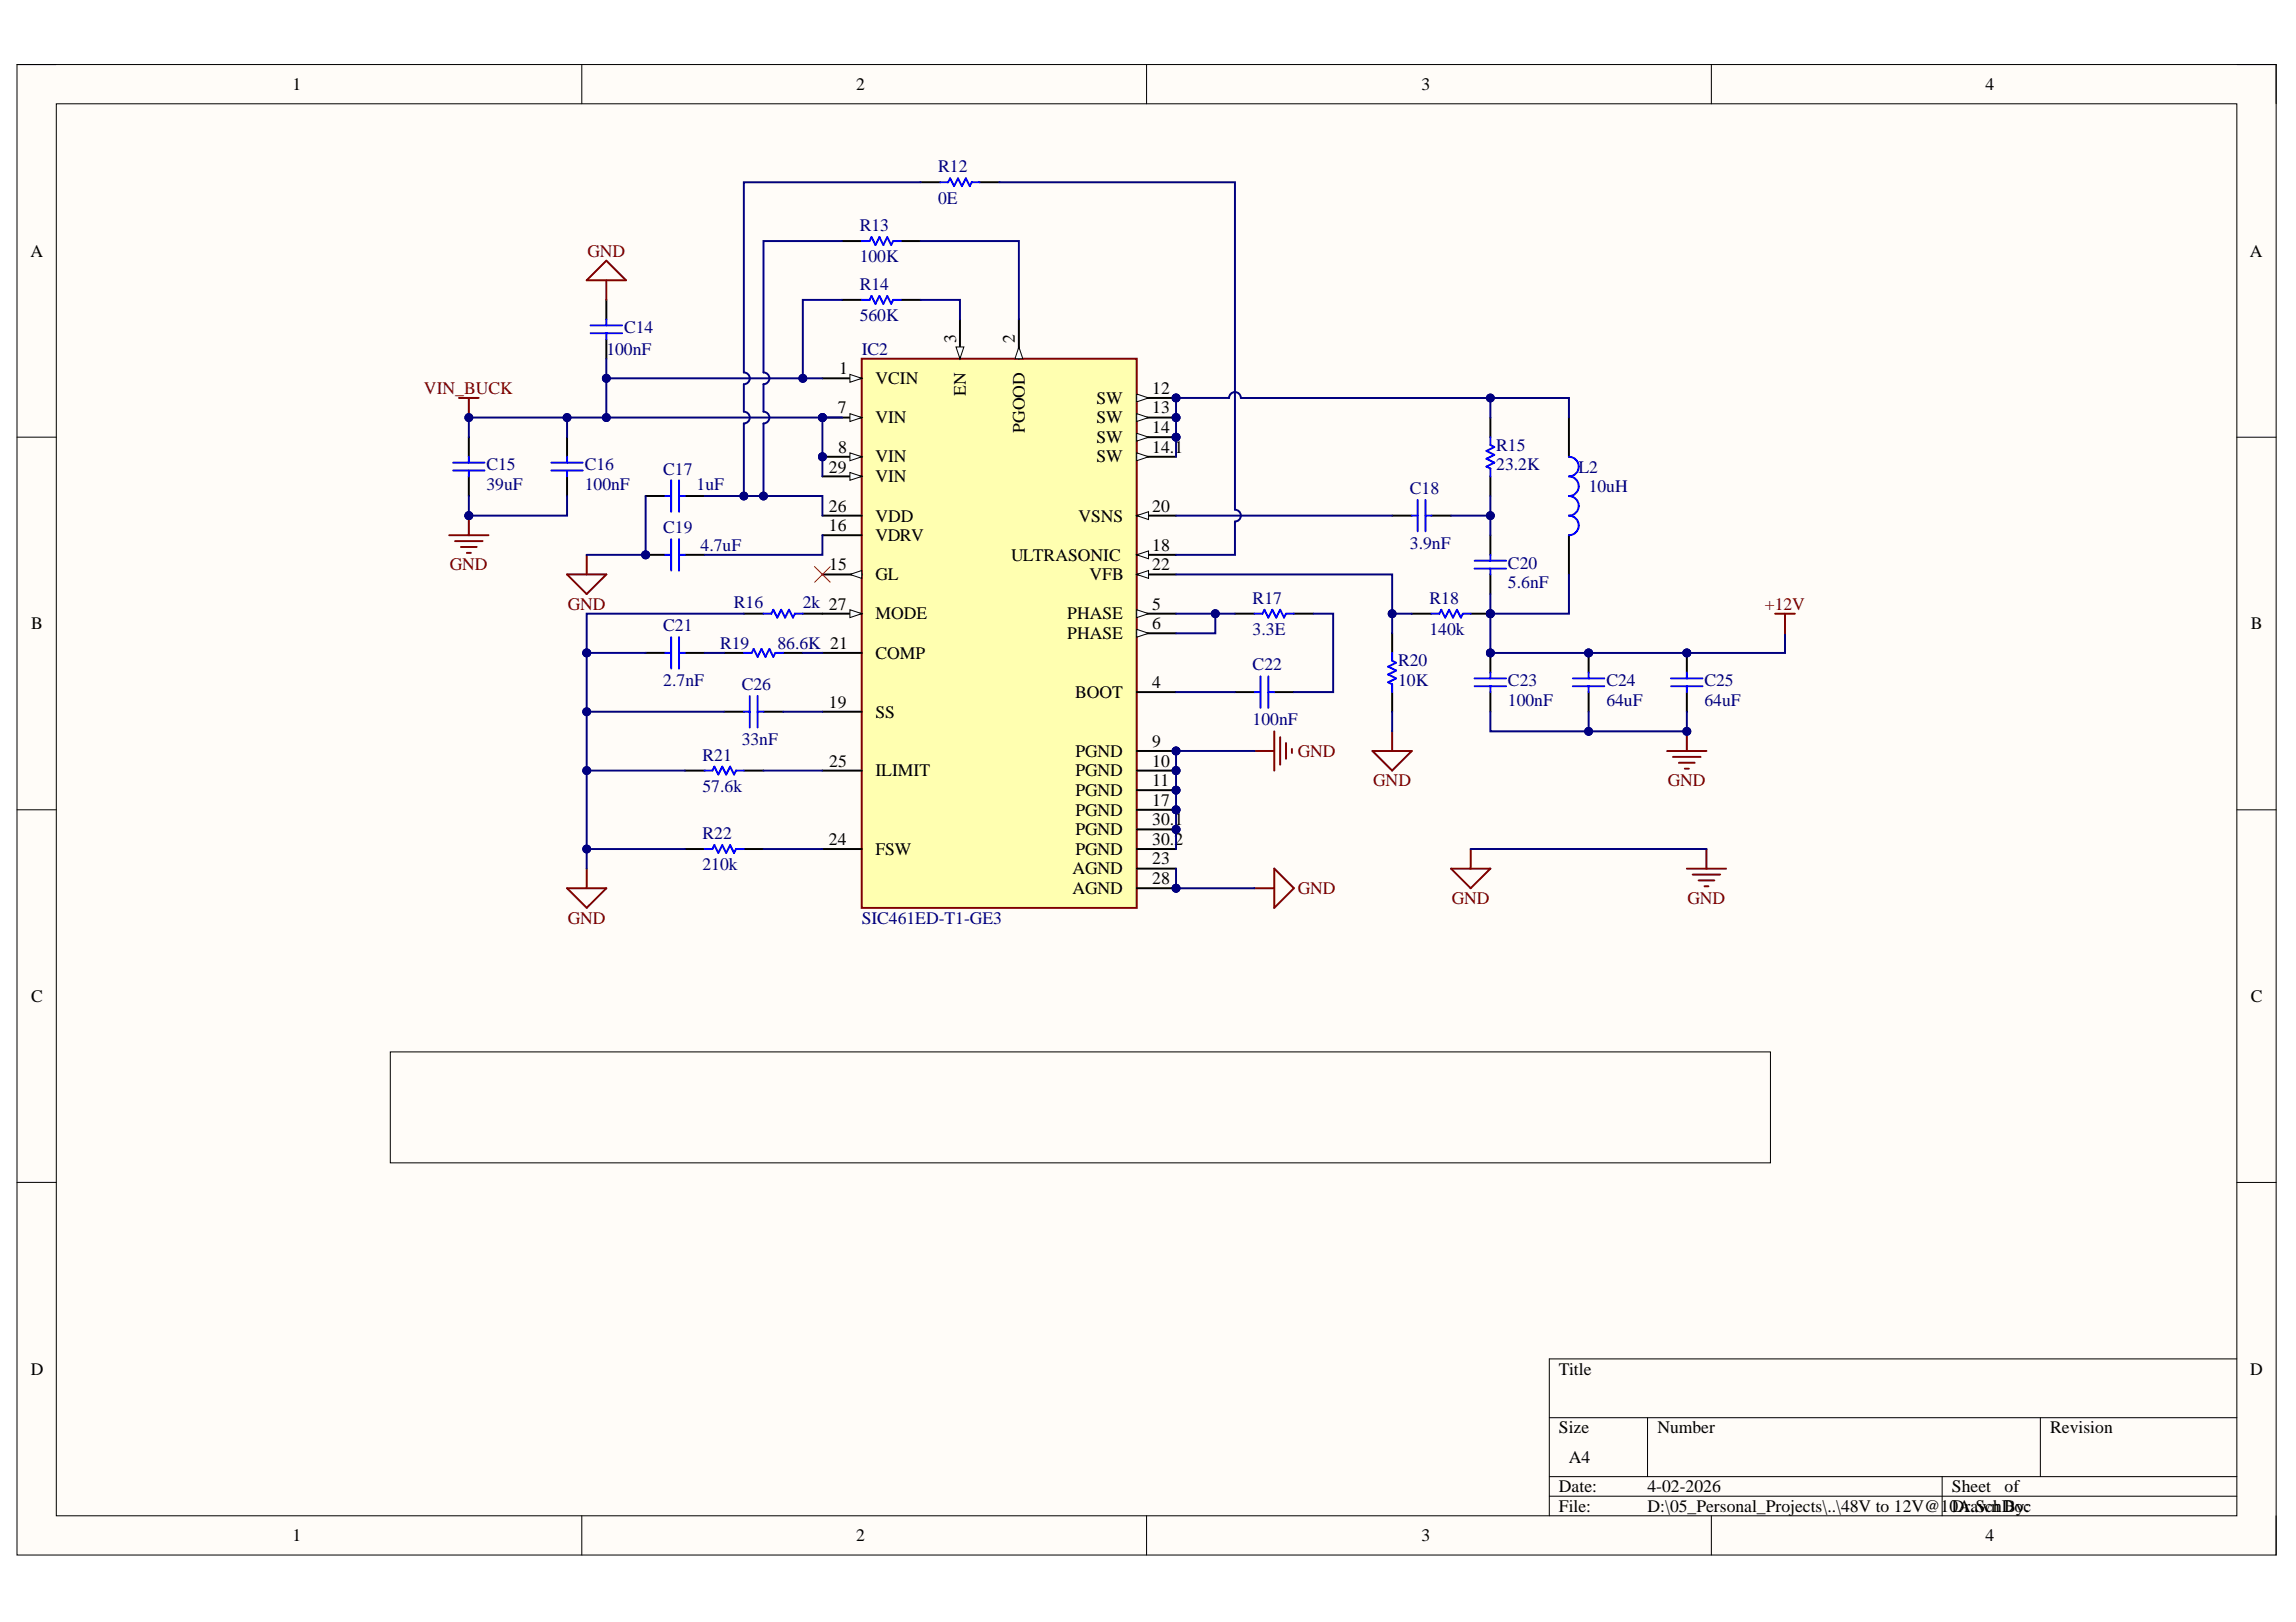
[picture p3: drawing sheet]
<svg xmlns="http://www.w3.org/2000/svg" width="297mm" height="210mm" viewBox="0 0 297 210" stroke-linecap="round" stroke-linejoin="round" font-family="sans-serif">
<defs><g id="words">
<g font-size="2.3">
<text x="37.9" y="11.7">1</text>
<text x="110.8" y="11.7">2</text>
<text x="183.9" y="11.7">3</text>
<text x="256.9" y="11.7">4</text>
<text x="3.9" y="33.2">A</text>
<text x="291.1" y="33.2">A</text>
<text x="123.7" y="44.4" transform="rotate(-90 123.7 44.4)">3</text>
<text x="131.3" y="44.4" transform="rotate(-90 131.3 44.4)">2</text>
<text x="108.4" y="53.5">7</text>
<text x="108.6" y="48.4">1</text>
<text x="113.3" y="49.7">VCIN</text>
<text x="125" y="51.2" transform="rotate(-90 125 51.2)">EN</text>
<text x="141.8" y="52.2">SW</text>
<text x="149.1" y="51">12</text>
<text x="149.1" y="53.5">13</text>
<text x="108.4" y="58.6">8</text>
<text x="113.3" y="54.8">VIN</text>
<text x="113.3" y="59.8">VIN</text>
<text x="132.6" y="56" transform="rotate(-90 132.6 56)">PGOOD</text>
<text x="141.8" y="54.8">SW</text>
<text x="141.8" y="57.3">SW</text>
<text x="141.8" y="59.8">SW</text>
<text x="149.1" y="56">14</text>
<text x="149.1" y="58.6">14.1</text>
<text x="107.2" y="61.2">29</text>
<text x="113.3" y="62.4">VIN</text>
<text x="107.2" y="68.8">16</text>
<text x="107.2" y="66.2">26</text>
<text x="113.3" y="70">VDRV</text>
<text x="113.3" y="67.5">VDD</text>
<text x="139.5" y="67.5">VSNS</text>
<text x="149.1" y="71.3">18</text>
<text x="149.1" y="66.2">20</text>
<text x="107.3" y="73.8">15</text>
<text x="113.3" y="75.1">GL</text>
<text x="130.8" y="72.6">ULTRASONIC</text>
<text x="141" y="75.1">VFB</text>
<text x="149.1" y="73.8">22</text>
<text x="4" y="81.4">B</text>
<text x="113.3" y="80.2">MODE</text>
<text x="138.1" y="80.2">PHASE</text>
<text x="138.1" y="82.7">PHASE</text>
<text x="149.1" y="78.9">5</text>
<text x="149.1" y="81.4">6</text>
<text x="291.2" y="81.4">B</text>
<text x="113.3" y="85.2">COMP</text>
<text x="149.1" y="89.1">4</text>
<text x="107.2" y="91.6">19</text>
<text x="113.3" y="92.9">SS</text>
<text x="139.1" y="90.3">BOOT</text>
<text x="107.3" y="99.2">25</text>
<text x="113.3" y="100.5">ILIMIT</text>
<text x="139.1" y="97.9">PGND</text>
<text x="139.1" y="100.5">PGND</text>
<text x="149.1" y="96.7">9</text>
<text x="149.1" y="99.2">10</text>
<text x="149.1" y="101.7">11</text>
<text x="139.1" y="103">PGND</text>
<text x="139.1" y="105.5">PGND</text>
<text x="149.1" y="104.3">17</text>
<text x="149.1" y="106.8">30.1</text>
<text x="107.2" y="109.3">24</text>
<text x="113.3" y="110.6">FSW</text>
<text x="138.8" y="113.1">AGND</text>
<text x="139.1" y="108.1">PGND</text>
<text x="139.1" y="110.6">PGND</text>
<text x="149.1" y="109.3">30.2</text>
<text x="149.1" y="111.9">23</text>
<text x="138.8" y="115.7">AGND</text>
<text x="149.1" y="114.4">28</text>
<text x="4" y="129.7">C</text>
<text x="291.2" y="129.7">C</text>
<text x="4" y="177.9">D</text>
<text x="201.7" y="177.9">Title</text>
<text x="291.1" y="177.9">D</text>
<text x="201.7" y="185.5">Size</text>
<text x="214.4" y="185.5">Number</text>
<text x="265.2" y="185.5">Revision</text>
<text x="203" y="189.3">A4</text>
<text x="201.7" y="193.1">Date:</text>
<text x="201.7" y="195.6">File:</text>
<text x="213.1" y="193.1">4-02-2026</text>
<text x="213.1" y="195.6">D:\05_Personal_Projects\..\48V to 12V@10A.SchDoc</text>
<text x="252.5" y="193.1">Sheet</text>
<text x="252.5" y="195.6">Drawn By:</text>
<text x="259.3" y="193.1">of</text>
<text x="37.9" y="199.5">1</text>
<text x="110.8" y="199.5">2</text>
<text x="183.9" y="199.5">3</text>
<text x="256.9" y="199.5">4</text>
</g>
<g font-size="2.3" fill="#000080">
<text x="121.4" y="22.3">R12</text>
<text x="111.2" y="29.9">R13</text>
<text x="121.4" y="26.4">0E</text>
<text x="111.2" y="34">100K</text>
<text x="111.2" y="37.5">R14</text>
<text x="111.2" y="41.6">560K</text>
<text x="78.4" y="45.9">100nF</text>
<text x="80.7" y="43.1">C14</text>
<text x="111.5" y="45.9">IC2</text>
<text x="193.6" y="58.3">R15</text>
<text x="62.9" y="60.9">C15</text>
<text x="62.9" y="63.4">39uF</text>
<text x="75.7" y="60.9">C16</text>
<text x="75.7" y="63.4">100nF</text>
<text x="85.8" y="61.4">C17</text>
<text x="90.1" y="63.4">1uF</text>
<text x="182.4" y="63.9">C18</text>
<text x="193.6" y="60.9">23.2K</text>
<text x="204.2" y="61.2">L2</text>
<text x="205.5" y="63.7">10uH</text>
<text x="85.8" y="69">C19</text>
<text x="90.6" y="71.3">4.7uF</text>
<text x="182.4" y="71">3.9nF</text>
<text x="195.1" y="73.6">C20</text>
<text x="195.1" y="76.1">5.6nF</text>
<text x="85.8" y="81.7">C21</text>
<text x="93.2" y="84">R19</text>
<text x="94.9" y="78.6">R16</text>
<text x="100.6" y="84">86.6K 21</text>
<text x="103.9" y="78.6">2k 27</text>
<text x="162.1" y="78.1">R17</text>
<text x="162.1" y="82.2">3.3E</text>
<text x="184.9" y="78.1">R18</text>
<text x="184.9" y="82.2">140k</text>
<text x="85.8" y="88.8">2.7nF</text>
<text x="96" y="89.3">C26</text>
<text x="162.1" y="86.7">C22</text>
<text x="180.9" y="86.2">R20</text>
<text x="180.9" y="88.8">10K</text>
<text x="195.1" y="88.8">C23</text>
<text x="207.8" y="88.8">C24</text>
<text x="220.5" y="88.8">C25</text>
<text x="162.1" y="93.9">100nF</text>
<text x="195.1" y="91.3">100nF</text>
<text x="207.8" y="91.3">64uF</text>
<text x="220.5" y="91.3">64uF</text>
<text x="90.9" y="98.4">R21</text>
<text x="96" y="96.4">33nF</text>
<text x="90.9" y="102.5">57.6k</text>
<text x="90.9" y="108.6">R22</text>
<text x="90.9" y="112.6">210k</text>
<text x="111.5" y="119.5">SIC461ED-T1-GE3</text>
</g>
<g font-size="2.3" fill="#800000">
<text x="76" y="33.2">GND</text>
<text x="54.9" y="51">VIN_BUCK</text>
<text x="58.2" y="73.8">GND</text>
<text x="73.5" y="78.9">GND</text>
<text x="228.3" y="78.9">+12V</text>
<text x="167.9" y="97.9">GND</text>
<text x="177.7" y="101.7">GND</text>
<text x="215.8" y="101.7">GND</text>
<text x="73.5" y="119.5">GND</text>
<text x="167.9" y="115.7">GND</text>
<text x="187.8" y="117">GND</text>
<text x="218.3" y="117">GND</text>
</g>
</g></defs>
<path d="M2.2 8.4h292.3v192.8h-292.3z" fill-rule="evenodd" fill="#fffcf8"/>
<path d="M2.2 8.4h292.3v192.8h-292.3z" fill="none" stroke="#000" stroke-width=".13"/>
<path d="M7.3 13.4h282.1v182.8h-282.1z" fill-rule="evenodd" fill="#fffcf8"/>
<g fill="none" stroke="#000" stroke-width=".13">
<path d="M2.2 8.4h5.1M7.3 13.4h282.1v182.8h-282.1zM75.3 8.4v5M148.3 8.4v5M221.4 8.4v5M289.4 8.4h5.1v5M2.2 56.6h5.1M289.4 56.6h5.1M2.2 104.8h5.1M289.4 104.8h5.1M2.2 153h5.1M289.4 153h5.1"/>
<path d="M289.4 175.9h-89v20.3M75.3 196.2v5M148.3 196.2v5M200.4 183.5h89M200.4 191.1h89M200.4 193.6h89M213.1 183.5v7.6M221.4 196.2v5M251.3 191.1v5.1M264 183.5v7.6M294.5 196.2v5"/>
</g>
<circle cx="106.4" cy="54" r=".51" fill="#000080"/>
<circle cx="106.4" cy="54" r=".51" fill="none" stroke="#000080" stroke-width=".13"/>
<circle cx="106.4" cy="59.1" r=".51" fill="#000080"/>
<circle cx="106.4" cy="59.1" r=".51" fill="none" stroke="#000080" stroke-width=".13"/>
<circle cx="152.1" cy="51.5" r=".51" fill="#000080"/>
<circle cx="152.1" cy="51.5" r=".51" fill="none" stroke="#000080" stroke-width=".13"/>
<circle cx="152.1" cy="54" r=".51" fill="#000080"/>
<circle cx="152.1" cy="54" r=".51" fill="none" stroke="#000080" stroke-width=".13"/>
<circle cx="152.1" cy="56.6" r=".51" fill="#000080"/>
<circle cx="152.1" cy="56.6" r=".51" fill="none" stroke="#000080" stroke-width=".13"/>
<circle cx="152.1" cy="97.2" r=".51" fill="#000080"/>
<circle cx="152.1" cy="97.2" r=".51" fill="none" stroke="#000080" stroke-width=".13"/>
<circle cx="152.1" cy="99.7" r=".51" fill="#000080"/>
<circle cx="152.1" cy="99.7" r=".51" fill="none" stroke="#000080" stroke-width=".13"/>
<circle cx="152.1" cy="102.3" r=".51" fill="#000080"/>
<circle cx="152.1" cy="102.3" r=".51" fill="none" stroke="#000080" stroke-width=".13"/>
<circle cx="152.1" cy="104.8" r=".51" fill="#000080"/>
<circle cx="152.1" cy="104.8" r=".51" fill="none" stroke="#000080" stroke-width=".13"/>
<circle cx="152.1" cy="107.3" r=".51" fill="#000080"/>
<circle cx="152.1" cy="107.3" r=".51" fill="none" stroke="#000080" stroke-width=".13"/>
<circle cx="152.1" cy="114.9" r=".51" fill="#000080"/>
<circle cx="152.1" cy="114.9" r=".51" fill="none" stroke="#000080" stroke-width=".13"/>
<path d="M111.5 46.4h35.6v71.1h-35.6z" fill-rule="evenodd" fill="#ffffb0"/>
<path d="M111.5 46.4h35.6v71.1h-35.6z" fill="none" stroke="#800000" stroke-width=".25"/>
<path d="M106.4 54h5.1" fill="none" stroke="#000" stroke-width=".25"/>
<path d="M110 53.5l1.5 .5-1.5 .5z" fill="#f8fcff"/>
<path d="M110 53.5l1.5 .5-1.5 .5z" fill="none" stroke="#000" stroke-width=".13"/>
<circle cx="106.4" cy="54" r=".51" fill="#000080"/>
<circle cx="106.4" cy="54" r=".51" fill="none" stroke="#000080" stroke-width=".13"/>
<path d="M106.4 59.1h5.1" fill="none" stroke="#000" stroke-width=".25"/>
<path d="M110 58.6l1.5 .5-1.5 .5z" fill="#f8fcff"/>
<path d="M110 58.6l1.5 .5-1.5 .5z" fill="none" stroke="#000" stroke-width=".13"/>
<circle cx="106.4" cy="59.1" r=".51" fill="#000080"/>
<circle cx="106.4" cy="59.1" r=".51" fill="none" stroke="#000080" stroke-width=".13"/>
<path d="M106.4 61.7h5.1" fill="none" stroke="#000" stroke-width=".25"/>
<path d="M110 61.1l1.5 .6-1.5 .5z" fill="#f8fcff"/>
<path d="M110 61.1l1.5 .6-1.5 .5z" fill="none" stroke="#000" stroke-width=".13"/>
<path d="M106.4 49h5.1" fill="none" stroke="#000" stroke-width=".25"/>
<path d="M110 48.5l1.5 .5-1.5 .5z" fill="#f8fcff"/>
<path d="M110 48.5l1.5 .5-1.5 .5z" fill="none" stroke="#000" stroke-width=".13"/>
<path d="M147.1 71.8h5" fill="none" stroke="#000" stroke-width=".25"/>
<path d="M147.1 71.8l1.5-.5v1z" fill="#f8fcff"/>
<path d="M147.1 71.8l1.5-.5v1z" fill="none" stroke="#000" stroke-width=".13"/>
<path d="M124.2 41.3v5.1" fill="none" stroke="#000" stroke-width=".25"/>
<path d="M123.7 44.9h1l-.5 1.5z" fill="#f8fcff"/>
<path d="M123.7 44.9h1l-.5 1.5z" fill="none" stroke="#000" stroke-width=".13"/>
<path d="M106.4 79.4h5.1" fill="none" stroke="#000" stroke-width=".25"/>
<path d="M110 78.9l1.5 .5-1.5 .5z" fill="#f8fcff"/>
<path d="M110 78.9l1.5 .5-1.5 .5z" fill="none" stroke="#000" stroke-width=".13"/>
<path d="M147.1 51.5h5M106.4 69.3h5.1M106.4 66.7h5.1M106.4 84.5h5.1M106.4 92.1h5.1M106.4 99.7h5.1M106.4 109.9h5.1" fill="none" stroke="#000" stroke-width=".25"/>
<path d="M147.1 51l1.5 .5-1.5 .5z" fill="#f8fcff"/>
<path d="M147.1 51l1.5 .5-1.5 .5z" fill="none" stroke="#000" stroke-width=".13"/>
<circle cx="152.1" cy="51.5" r=".51" fill="#000080"/>
<circle cx="152.1" cy="51.5" r=".51" fill="none" stroke="#000080" stroke-width=".13"/>
<path d="M147.1 54h5" fill="none" stroke="#000" stroke-width=".25"/>
<path d="M147.1 53.5l1.5 .5-1.5 .5z" fill="#f8fcff"/>
<path d="M147.1 53.5l1.5 .5-1.5 .5z" fill="none" stroke="#000" stroke-width=".13"/>
<circle cx="152.1" cy="54" r=".51" fill="#000080"/>
<circle cx="152.1" cy="54" r=".51" fill="none" stroke="#000080" stroke-width=".13"/>
<path d="M147.1 56.6h5" fill="none" stroke="#000" stroke-width=".25"/>
<path d="M147.1 56.1l1.5 .5-1.5 .5z" fill="#f8fcff"/>
<path d="M147.1 56.1l1.5 .5-1.5 .5z" fill="none" stroke="#000" stroke-width=".13"/>
<circle cx="152.1" cy="56.6" r=".51" fill="#000080"/>
<circle cx="152.1" cy="56.6" r=".51" fill="none" stroke="#000080" stroke-width=".13"/>
<path d="M147.1 59.1h5" fill="none" stroke="#000" stroke-width=".25"/>
<path d="M147.1 58.6l1.5 .5-1.5 .5z" fill="#f8fcff"/>
<path d="M147.1 58.6l1.5 .5-1.5 .5z" fill="none" stroke="#000" stroke-width=".13"/>
<path d="M147.1 66.7h5" fill="none" stroke="#000" stroke-width=".25"/>
<path d="M147.1 66.7l1.5-.5v1z" fill="#f8fcff"/>
<path d="M147.1 66.7l1.5-.5v1z" fill="none" stroke="#000" stroke-width=".13"/>
<path d="M106.4 74.3h5.1" fill="none" stroke="#000" stroke-width=".25"/>
<path d="M110 74.3l1.5-.5v1z" fill="#f8fcff"/>
<path d="M110 74.3l1.5-.5v1z" fill="none" stroke="#000" stroke-width=".13"/>
<path d="M147.1 74.3h5" fill="none" stroke="#000" stroke-width=".25"/>
<path d="M147.1 74.3l1.5-.5v1z" fill="#f8fcff"/>
<path d="M147.1 74.3l1.5-.5v1z" fill="none" stroke="#000" stroke-width=".13"/>
<path d="M131.8 41.3v5.1" fill="none" stroke="#000" stroke-width=".25"/>
<path d="M131.8 44.9l.5 1.5h-1z" fill="#f8fcff"/>
<path d="M131.8 44.9l.5 1.5h-1z" fill="none" stroke="#000" stroke-width=".13"/>
<path d="M147.1 79.4h5" fill="none" stroke="#000" stroke-width=".25"/>
<path d="M147.1 78.9l1.5 .5-1.5 .5z" fill="#f8fcff"/>
<path d="M147.1 78.9l1.5 .5-1.5 .5z" fill="none" stroke="#000" stroke-width=".13"/>
<path d="M147.1 82h5" fill="none" stroke="#000" stroke-width=".25"/>
<path d="M147.1 81.4l1.5 .6-1.5 .5z" fill="#f8fcff"/>
<path d="M147.1 81.4l1.5 .6-1.5 .5z" fill="none" stroke="#000" stroke-width=".13"/>
<path d="M147.1 89.6h5M147.1 97.2h5" fill="none" stroke="#000" stroke-width=".25"/>
<circle cx="152.1" cy="97.2" r=".51" fill="#000080"/>
<circle cx="152.1" cy="97.2" r=".51" fill="none" stroke="#000080" stroke-width=".13"/>
<path d="M147.1 99.7h5" fill="none" stroke="#000" stroke-width=".25"/>
<circle cx="152.1" cy="99.7" r=".51" fill="#000080"/>
<circle cx="152.1" cy="99.7" r=".51" fill="none" stroke="#000080" stroke-width=".13"/>
<path d="M147.1 102.3h5" fill="none" stroke="#000" stroke-width=".25"/>
<circle cx="152.1" cy="102.3" r=".51" fill="#000080"/>
<circle cx="152.1" cy="102.3" r=".51" fill="none" stroke="#000080" stroke-width=".13"/>
<path d="M147.1 104.8h5" fill="none" stroke="#000" stroke-width=".25"/>
<circle cx="152.1" cy="104.8" r=".51" fill="#000080"/>
<circle cx="152.1" cy="104.8" r=".51" fill="none" stroke="#000080" stroke-width=".13"/>
<path d="M147.1 107.3h5" fill="none" stroke="#000" stroke-width=".25"/>
<circle cx="152.1" cy="107.3" r=".51" fill="#000080"/>
<circle cx="152.1" cy="107.3" r=".51" fill="none" stroke="#000080" stroke-width=".13"/>
<path d="M147.1 109.9h5M147.1 112.4h5M147.1 114.9h5" fill="none" stroke="#000" stroke-width=".25"/>
<circle cx="152.1" cy="114.9" r=".51" fill="#000080"/>
<circle cx="152.1" cy="114.9" r=".51" fill="none" stroke="#000080" stroke-width=".13"/>
<g fill="none" stroke="#800000" stroke-width=".25">
<path d="M58.1 69.3h5.1M58.9 70h3.5M59.6 70.8h2.1M60.4 71.5h.5M60.7 66.7v2.6M162.3 97.2h2.6M164.9 94.6v5.1M165.6 95.4v3.6M166.4 96.2v2M167.1 96.9v.5M162.3 114.9h2.6M164.9 112.4l2.5 2.5-2.5 2.6z"/>
<path d="M187.7 112.4h5.1l-2.5 2.5zM190.3 109.9v2.5M218.2 112.4h5.1M219 113.2h3.5M219.8 113.9h2M220.5 114.7h.5M220.8 109.9v2.5"/>
</g>
<path d="M78.4 38.8v2.5M73.4 56.6v2.5M78.4 43.9v2.5M73.4 61.7v2.5" fill="none" stroke="#000" stroke-width=".25"/>
<path d="M71.3 59.9h4.1M73.4 59.1v.8M76.4 43.1h4.1M76.4 42.1h4.1M78.4 41.3v.8M78.4 43.1v.8M71.3 60.9h4.1M73.4 60.9v.8" fill="none" stroke="#00f" stroke-width=".25"/>
<circle cx="60.7" cy="66.7" r=".51" fill="#000080"/>
<circle cx="60.7" cy="66.7" r=".51" fill="none" stroke="#000080" stroke-width=".13"/>
<path d="M60.7 56.6v2.5M60.7 61.7v2.5" fill="none" stroke="#000" stroke-width=".25"/>
<path d="M58.6 59.9h4.1M60.7 59.1v.8M58.6 60.9h4.1M60.7 60.9v.8" fill="none" stroke="#00f" stroke-width=".25"/>
<path d="M59.4 51.5h2.5M60.7 51.5v2.5" fill="none" stroke="#800000" stroke-width=".25"/>
<circle cx="60.7" cy="54" r=".51" fill="#000080"/>
<circle cx="60.7" cy="54" r=".51" fill="none" stroke="#000080" stroke-width=".13"/>
<g fill="none" stroke="#000" stroke-width=".25">
<path d="M108.9 38.8h2.6M116.6 38.8h2.5M83.5 64.2h2.6M88.6 64.2h2.6M96.2 79.4h2.6M103.9 79.4h2.5M159.8 79.4h2.5M167.4 79.4h2.5M83.5 84.5h2.6M88.6 84.5h2.6M88.6 99.7h2.6M93.7 92.1h2.5"/>
<path d="M93.7 84.5h2.5M96.2 99.7h2.6M98.8 92.1h2.5M101.3 84.5h2.6M159.8 89.6h2.5M164.9 89.6h2.5M88.6 109.9h2.6M96.2 109.9h2.6"/>
</g>
<g fill="none" stroke="#00f" stroke-width=".25">
<path d="M111.5 38.8h1l.3-.5 .5 1 .5-1 .5 1 .5-1 .5 1 .2-.5h1.1M86.1 64.2h.7M86.8 62.2v4M87.8 62.2v4M87.8 64.2h.8M98.8 79.4h1l.2-.5 .6 1 .5-1 .5 1 .5-1 .5 1 .2-.5h1.1M162.3 79.4h1l.3-.5 .5 1 .5-1 .5 1 .5-1 .5 1 .3-.5h1M86.1 84.5h.7M86.8 82.5v4M87.8 84.5h.8M87.8 82.5v4M91.2 99.7h1l.2-.5 .5 1 .5-1 .5 1 .6-1 .5 1 .2-.5h1"/>
<path d="M96.2 92.1h.8M96.2 84.5h1.1l.2-.5 .5 1 .5-1 .5 1 .5-1 .5 1 .3-.5h1M97 90.1v4M98 90.1v4M98 92.1h.8M162.3 89.6h.8M163.1 87.5v4.1M164.1 87.5v4.1M164.1 89.6h.8M91.2 109.9h1l.2-.5 .5 1 .5-1 .5 1 .6-1 .5 1 .2-.5h1"/>
</g>
<path d="M75.9 36.3l2.5-2.6 2.6 2.6zM78.4 36.3v2.5M73.4 114.9h5l-2.5 2.6zM75.9 112.4v2.5" fill="none" stroke="#800000" stroke-width=".25"/>
<path d="M105.4 73.3l2 2.1M107.4 73.3l-2 2.1" fill="none" stroke="#f00" stroke-width=".13"/>
<circle cx="83.5" cy="71.8" r=".51" fill="#000080"/>
<circle cx="83.5" cy="71.8" r=".51" fill="none" stroke="#000080" stroke-width=".13"/>
<path d="M83.5 71.8h2.6" fill="none" stroke="#000" stroke-width=".25"/>
<circle cx="83.5" cy="71.8" r=".51" fill="#000080"/>
<circle cx="83.5" cy="71.8" r=".51" fill="none" stroke="#000080" stroke-width=".13"/>
<g fill="none" stroke="#000" stroke-width=".25">
<path d="M108.9 31.2h2.6M116.6 31.2h2.5M119.1 23.6h2.5M126.7 23.6h2.6M192.8 54v2.6M203 54v5.1M88.6 71.8h2.6M180.1 66.7h2.5M185.2 66.7h2.5M192.8 61.7v2.5M192.8 69.3v2.5M192.8 74.3v2.6"/>
<path d="M203 69.3v5M180.1 82v2.5M180.1 89.6v2.5"/>
</g>
<g fill="none" stroke="#00f" stroke-width=".25">
<path d="M111.5 31.2h1l.3-.5 .5 1 .5-1 .5 1 .5-1 .5 1 .2-.5h1.1M121.6 23.6h1.1l.2-.5 .5 1 .5-1 .5 1 .6-1 .5 1 .2-.5h1M192.8 56.6v1l.5 .2-1 .6 1 .5-1 .5 1 .5-1 .5 .5 .2v1.1M203 59.1a1.27 1.27 0 0 1 1.2 1.3 1.27 1.27 0 0 1-1.2 1.3 1.27 1.27 0 0 1 1.2 1.2 1.27 1.27 0 0 1-1.2 1.3 1.27 1.27 0 0 1 1.2 1.3 1.27 1.27 0 0 1-1.2 1.2 1.27 1.27 0 0 1 1.2 1.3 1.27 1.27 0 0 1-1.2 1.3M86.1 71.8h.7M86.8 69.8v4M87.8 71.8h.8M87.8 69.8v4M182.6 66.7h.8M183.4 64.7v4.1M184.4 64.7v4.1M184.4 66.7h.8"/>
<path d="M190.8 73.6h4M190.8 72.6h4M192.8 71.8v.8M192.8 73.6v.7M180.1 84.5v1l.5 .3-1 .5 1 .5-1 .5 1 .5-1 .5 .5 .3v1"/>
</g>
<path d="M73.4 74.3h5l-2.5 2.6zM75.9 71.8v2.5" fill="none" stroke="#800000" stroke-width=".25"/>
<circle cx="192.8" cy="79.4" r=".51" fill="#000080"/>
<circle cx="192.8" cy="79.4" r=".51" fill="none" stroke="#000080" stroke-width=".13"/>
<path d="M190.3 79.4h2.5" fill="none" stroke="#000" stroke-width=".25"/>
<circle cx="192.8" cy="79.4" r=".51" fill="#000080"/>
<circle cx="192.8" cy="79.4" r=".51" fill="none" stroke="#000080" stroke-width=".13"/>
<path d="M182.6 79.4h2.6" fill="none" stroke="#000" stroke-width=".25"/>
<path d="M185.2 79.4h1l.3-.5 .5 1 .5-1 .5 1 .5-1 .5 1 .3-.5h1" fill="none" stroke="#00f" stroke-width=".25"/>
<path d="M152.1 112.4v2.5h10.2" fill="none" stroke="#000080" stroke-width=".25"/>
<circle cx="152.1" cy="114.9" r=".51" fill="#000080"/>
<circle cx="152.1" cy="114.9" r=".51" fill="none" stroke="#000080" stroke-width=".13"/>
<path d="M162.3 97.2h-10.2v12.7" fill="none" stroke="#000080" stroke-width=".25"/>
<circle cx="152.1" cy="107.3" r=".51" fill="#000080"/>
<circle cx="152.1" cy="107.3" r=".51" fill="none" stroke="#000080" stroke-width=".13"/>
<circle cx="152.1" cy="104.8" r=".51" fill="#000080"/>
<circle cx="152.1" cy="104.8" r=".51" fill="none" stroke="#000080" stroke-width=".13"/>
<circle cx="152.1" cy="102.3" r=".51" fill="#000080"/>
<circle cx="152.1" cy="102.3" r=".51" fill="none" stroke="#000080" stroke-width=".13"/>
<circle cx="152.1" cy="99.7" r=".51" fill="#000080"/>
<circle cx="152.1" cy="99.7" r=".51" fill="none" stroke="#000080" stroke-width=".13"/>
<circle cx="152.1" cy="97.2" r=".51" fill="#000080"/>
<circle cx="152.1" cy="97.2" r=".51" fill="none" stroke="#000080" stroke-width=".13"/>
<path d="M106.4 54v7.7M190.3 109.9h30.5" fill="none" stroke="#000080" stroke-width=".25"/>
<circle cx="106.4" cy="59.1" r=".51" fill="#000080"/>
<circle cx="106.4" cy="59.1" r=".51" fill="none" stroke="#000080" stroke-width=".13"/>
<circle cx="106.4" cy="54" r=".51" fill="#000080"/>
<circle cx="106.4" cy="54" r=".51" fill="none" stroke="#000080" stroke-width=".13"/>
<path d="M73.4 54h-12.7v2.6" fill="none" stroke="#000080" stroke-width=".25"/>
<circle cx="73.4" cy="54" r=".51" fill="#000080"/>
<circle cx="73.4" cy="54" r=".51" fill="none" stroke="#000080" stroke-width=".13"/>
<circle cx="60.7" cy="54" r=".51" fill="#000080"/>
<circle cx="60.7" cy="54" r=".51" fill="none" stroke="#000080" stroke-width=".13"/>
<path d="M60.7 64.2v2.5" fill="none" stroke="#000080" stroke-width=".25"/>
<circle cx="60.7" cy="66.7" r=".51" fill="#000080"/>
<circle cx="60.7" cy="66.7" r=".51" fill="none" stroke="#000080" stroke-width=".13"/>
<path d="M73.4 64.2v2.5h-12.7" fill="none" stroke="#000080" stroke-width=".25"/>
<circle cx="60.7" cy="66.7" r=".51" fill="#000080"/>
<circle cx="60.7" cy="66.7" r=".51" fill="none" stroke="#000080" stroke-width=".13"/>
<path d="M119.1 38.8h5.1v2.5M152.1 79.4h5.1v2.6h-5.1" fill="none" stroke="#000080" stroke-width=".25"/>
<circle cx="157.2" cy="79.4" r=".51" fill="#000080"/>
<circle cx="157.2" cy="79.4" r=".51" fill="none" stroke="#000080" stroke-width=".13"/>
<path d="M157.2 79.4h2.6" fill="none" stroke="#000080" stroke-width=".25"/>
<circle cx="157.2" cy="79.4" r=".51" fill="#000080"/>
<circle cx="157.2" cy="79.4" r=".51" fill="none" stroke="#000080" stroke-width=".13"/>
<path d="M91.2 64.2h15.2v2.5M169.9 79.4h2.6v10.2h-5.1M91.2 84.5h2.5M101.3 92.1h5.1M103.9 84.5h2.5M152.1 89.6h7.7" fill="none" stroke="#000080" stroke-width=".25"/>
<circle cx="96.2" cy="64.2" r=".51" fill="#000080"/>
<circle cx="96.2" cy="64.2" r=".51" fill="none" stroke="#000080" stroke-width=".13"/>
<circle cx="98.8" cy="64.2" r=".51" fill="#000080"/>
<circle cx="98.8" cy="64.2" r=".51" fill="none" stroke="#000080" stroke-width=".13"/>
<path d="M83.5 64.2v7.6h-7.6M106.4 69.3v2.5h-15.2" fill="none" stroke="#000080" stroke-width=".25"/>
<circle cx="83.5" cy="71.8" r=".51" fill="#000080"/>
<circle cx="83.5" cy="71.8" r=".51" fill="none" stroke="#000080" stroke-width=".13"/>
<path d="M96.2 79.4h-20.3v5.1" fill="none" stroke="#000080" stroke-width=".25"/>
<circle cx="75.9" cy="84.5" r=".51" fill="#000080"/>
<circle cx="75.9" cy="84.5" r=".51" fill="none" stroke="#000080" stroke-width=".13"/>
<path d="M75.9 99.7h12.7" fill="none" stroke="#000080" stroke-width=".25"/>
<circle cx="75.9" cy="99.7" r=".51" fill="#000080"/>
<circle cx="75.9" cy="99.7" r=".51" fill="none" stroke="#000080" stroke-width=".13"/>
<path d="M75.9 84.5h7.6" fill="none" stroke="#000080" stroke-width=".25"/>
<circle cx="75.9" cy="84.5" r=".51" fill="#000080"/>
<circle cx="75.9" cy="84.5" r=".51" fill="none" stroke="#000080" stroke-width=".13"/>
<path d="M75.9 92.1h17.8" fill="none" stroke="#000080" stroke-width=".25"/>
<circle cx="75.9" cy="92.1" r=".51" fill="#000080"/>
<circle cx="75.9" cy="92.1" r=".51" fill="none" stroke="#000080" stroke-width=".13"/>
<path d="M75.9 109.9h12.7" fill="none" stroke="#000080" stroke-width=".25"/>
<circle cx="75.9" cy="109.9" r=".51" fill="#000080"/>
<circle cx="75.9" cy="109.9" r=".51" fill="none" stroke="#000080" stroke-width=".13"/>
<path d="M75.9 84.5v27.9" fill="none" stroke="#000080" stroke-width=".25"/>
<circle cx="75.9" cy="109.9" r=".51" fill="#000080"/>
<circle cx="75.9" cy="109.9" r=".51" fill="none" stroke="#000080" stroke-width=".13"/>
<circle cx="75.9" cy="99.7" r=".51" fill="#000080"/>
<circle cx="75.9" cy="99.7" r=".51" fill="none" stroke="#000080" stroke-width=".13"/>
<circle cx="75.9" cy="92.1" r=".51" fill="#000080"/>
<circle cx="75.9" cy="92.1" r=".51" fill="none" stroke="#000080" stroke-width=".13"/>
<circle cx="75.9" cy="84.5" r=".51" fill="#000080"/>
<circle cx="75.9" cy="84.5" r=".51" fill="none" stroke="#000080" stroke-width=".13"/>
<path d="M152.2 66.7h27.9M203 74.3v5.1h-10.2v-2.5M98.8 99.7h7.6M98.8 109.9h7.6" fill="none" stroke="#000080" stroke-width=".25"/>
<circle cx="192.8" cy="79.4" r=".51" fill="#000080"/>
<circle cx="192.8" cy="79.4" r=".51" fill="none" stroke="#000080" stroke-width=".13"/>
<path d="M108.9 54h-35.5v2.6" fill="none" stroke="#000080" stroke-width=".25"/>
<circle cx="106.4" cy="54" r=".51" fill="#000080"/>
<circle cx="106.4" cy="54" r=".51" fill="none" stroke="#000080" stroke-width=".13"/>
<circle cx="78.4" cy="54" r=".51" fill="#000080"/>
<circle cx="78.4" cy="54" r=".51" fill="none" stroke="#000080" stroke-width=".13"/>
<circle cx="73.4" cy="54" r=".51" fill="#000080"/>
<circle cx="73.4" cy="54" r=".51" fill="none" stroke="#000080" stroke-width=".13"/>
<path d="M103.9 49h-25.5v5" fill="none" stroke="#000080" stroke-width=".25"/>
<circle cx="103.9" cy="49" r=".51" fill="#000080"/>
<circle cx="103.9" cy="49" r=".51" fill="none" stroke="#000080" stroke-width=".13"/>
<circle cx="78.4" cy="49" r=".51" fill="#000080"/>
<circle cx="78.4" cy="49" r=".51" fill="none" stroke="#000080" stroke-width=".13"/>
<circle cx="78.4" cy="54" r=".51" fill="#000080"/>
<circle cx="78.4" cy="54" r=".51" fill="none" stroke="#000080" stroke-width=".13"/>
<path d="M108.9 38.8h-5v10.2h2.5" fill="none" stroke="#000080" stroke-width=".25"/>
<circle cx="103.9" cy="49" r=".51" fill="#000080"/>
<circle cx="103.9" cy="49" r=".51" fill="none" stroke="#000080" stroke-width=".13"/>
<path d="M78.4 46.4v2.6" fill="none" stroke="#000080" stroke-width=".25"/>
<circle cx="78.4" cy="49" r=".51" fill="#000080"/>
<circle cx="78.4" cy="49" r=".51" fill="none" stroke="#000080" stroke-width=".13"/>
<path d="M108.9 31.2h-10.1v17a.76 .76 0 0 1 .7 .8 .76 .76 0 0 1-.7 .7v3.6a.76 .76 0 0 1 .7 .7 .76 .76 0 0 1-.7 .8v9.4" fill="none" stroke="#000080" stroke-width=".25"/>
<circle cx="98.8" cy="64.2" r=".51" fill="#000080"/>
<circle cx="98.8" cy="64.2" r=".51" fill="none" stroke="#000080" stroke-width=".13"/>
<path d="M119.1 31.2h12.7v10.1M119.1 23.6h-22.9v24.6a.76 .76 0 0 1 .8 .8 .76 .76 0 0 1-.8 .7v3.6a.76 .76 0 0 1 .8 .7 .76 .76 0 0 1-.8 .8v9.4" fill="none" stroke="#000080" stroke-width=".25"/>
<circle cx="96.2" cy="64.2" r=".51" fill="#000080"/>
<circle cx="96.2" cy="64.2" r=".51" fill="none" stroke="#000080" stroke-width=".13"/>
<path d="M129.3 23.6h30.5v42.4a.76 .76 0 0 1 .7 .7 .76 .76 0 0 1-.7 .8v4.3h-7.7M160.5 51.5a.76 .76 0 0 0-.7-.8 .76 .76 0 0 0-.8 .8h-6.9v7.6M160.5 51.5h42.5v2.5" fill="none" stroke="#000080" stroke-width=".25"/>
<circle cx="152.1" cy="56.6" r=".51" fill="#000080"/>
<circle cx="152.1" cy="56.6" r=".51" fill="none" stroke="#000080" stroke-width=".13"/>
<circle cx="152.1" cy="54" r=".51" fill="#000080"/>
<circle cx="152.1" cy="54" r=".51" fill="none" stroke="#000080" stroke-width=".13"/>
<circle cx="152.1" cy="51.5" r=".51" fill="#000080"/>
<circle cx="152.1" cy="51.5" r=".51" fill="none" stroke="#000080" stroke-width=".13"/>
<circle cx="192.8" cy="51.5" r=".51" fill="#000080"/>
<circle cx="192.8" cy="51.5" r=".51" fill="none" stroke="#000080" stroke-width=".13"/>
<path d="M192.8 51.5v2.5" fill="none" stroke="#000080" stroke-width=".25"/>
<circle cx="192.8" cy="51.5" r=".51" fill="#000080"/>
<circle cx="192.8" cy="51.5" r=".51" fill="none" stroke="#000080" stroke-width=".13"/>
<path d="M192.8 64.2v2.5" fill="none" stroke="#000080" stroke-width=".25"/>
<circle cx="192.8" cy="66.7" r=".51" fill="#000080"/>
<circle cx="192.8" cy="66.7" r=".51" fill="none" stroke="#000080" stroke-width=".13"/>
<path d="M187.7 66.7h5.1v2.6" fill="none" stroke="#000080" stroke-width=".25"/>
<circle cx="192.8" cy="66.7" r=".51" fill="#000080"/>
<circle cx="192.8" cy="66.7" r=".51" fill="none" stroke="#000080" stroke-width=".13"/>
<path d="M152.2 74.3h27.9v7.7" fill="none" stroke="#000080" stroke-width=".25"/>
<circle cx="180.1" cy="79.4" r=".51" fill="#000080"/>
<circle cx="180.1" cy="79.4" r=".51" fill="none" stroke="#000080" stroke-width=".13"/>
<path d="M180.1 79.4h2.5" fill="none" stroke="#000080" stroke-width=".25"/>
<circle cx="180.1" cy="79.4" r=".51" fill="#000080"/>
<circle cx="180.1" cy="79.4" r=".51" fill="none" stroke="#000080" stroke-width=".13"/>
<path d="M177.6 97.2h5l-2.5 2.5zM180.1 94.6v2.6" fill="none" stroke="#800000" stroke-width=".25"/>
<path d="M180.1 92.1v2.5" fill="none" stroke="#000080" stroke-width=".25"/>
<circle cx="192.8" cy="84.5" r=".51" fill="#000080"/>
<circle cx="192.8" cy="84.5" r=".51" fill="none" stroke="#000080" stroke-width=".13"/>
<path d="M192.8 84.5v2.5" fill="none" stroke="#000" stroke-width=".25"/>
<circle cx="192.8" cy="84.5" r=".51" fill="#000080"/>
<circle cx="192.8" cy="84.5" r=".51" fill="none" stroke="#000080" stroke-width=".13"/>
<path d="M192.8 89.6v2.5" fill="none" stroke="#000" stroke-width=".25"/>
<path d="M190.8 87.8h4M190.8 88.8h4M192.8 87v.8M192.8 88.8v.8" fill="none" stroke="#00f" stroke-width=".25"/>
<circle cx="205.5" cy="84.5" r=".51" fill="#000080"/>
<circle cx="205.5" cy="84.5" r=".51" fill="none" stroke="#000080" stroke-width=".13"/>
<path d="M205.5 84.5v2.5" fill="none" stroke="#000" stroke-width=".25"/>
<circle cx="205.5" cy="84.5" r=".51" fill="#000080"/>
<circle cx="205.5" cy="84.5" r=".51" fill="none" stroke="#000080" stroke-width=".13"/>
<path d="M205.5 89.6v2.5" fill="none" stroke="#000" stroke-width=".25"/>
<path d="M203.5 87.8h4.1M203.5 88.8h4.1M205.5 87v.8M205.5 88.8v.8" fill="none" stroke="#00f" stroke-width=".25"/>
<circle cx="218.2" cy="84.5" r=".51" fill="#000080"/>
<circle cx="218.2" cy="84.5" r=".51" fill="none" stroke="#000080" stroke-width=".13"/>
<path d="M218.2 84.5v2.5" fill="none" stroke="#000" stroke-width=".25"/>
<circle cx="218.2" cy="84.5" r=".51" fill="#000080"/>
<circle cx="218.2" cy="84.5" r=".51" fill="none" stroke="#000080" stroke-width=".13"/>
<path d="M218.2 89.6v2.5" fill="none" stroke="#000" stroke-width=".25"/>
<path d="M216.2 87.8h4.1M216.2 88.8h4.1M218.2 87v.8M218.2 88.8v.8" fill="none" stroke="#00f" stroke-width=".25"/>
<path d="M192.8 79.4v5.1h38.1v-2.5" fill="none" stroke="#000080" stroke-width=".25"/>
<circle cx="192.8" cy="79.4" r=".51" fill="#000080"/>
<circle cx="192.8" cy="79.4" r=".51" fill="none" stroke="#000080" stroke-width=".13"/>
<circle cx="192.8" cy="84.5" r=".51" fill="#000080"/>
<circle cx="192.8" cy="84.5" r=".51" fill="none" stroke="#000080" stroke-width=".13"/>
<circle cx="205.5" cy="84.5" r=".51" fill="#000080"/>
<circle cx="205.5" cy="84.5" r=".51" fill="none" stroke="#000080" stroke-width=".13"/>
<circle cx="218.2" cy="84.5" r=".51" fill="#000080"/>
<circle cx="218.2" cy="84.5" r=".51" fill="none" stroke="#000080" stroke-width=".13"/>
<path d="M215.7 97.2h5.1M216.4 97.9h3.6M217.2 98.7h2M218 99.5h.5M218.2 94.6v2.6" fill="none" stroke="#800000" stroke-width=".25"/>
<circle cx="218.2" cy="94.6" r=".51" fill="#000080"/>
<circle cx="218.2" cy="94.6" r=".51" fill="none" stroke="#000080" stroke-width=".13"/>
<path d="M192.8 92.1v2.5h25.4v-2.5" fill="none" stroke="#000080" stroke-width=".25"/>
<circle cx="205.5" cy="94.6" r=".51" fill="#000080"/>
<circle cx="205.5" cy="94.6" r=".51" fill="none" stroke="#000080" stroke-width=".13"/>
<circle cx="218.2" cy="94.6" r=".51" fill="#000080"/>
<circle cx="218.2" cy="94.6" r=".51" fill="none" stroke="#000080" stroke-width=".13"/>
<path d="M205.5 92.1v2.5" fill="none" stroke="#000080" stroke-width=".25"/>
<circle cx="205.5" cy="94.6" r=".51" fill="#000080"/>
<circle cx="205.5" cy="94.6" r=".51" fill="none" stroke="#000080" stroke-width=".13"/>
<path d="M229.7 79.4h2.5M230.9 79.4v2.6" fill="none" stroke="#800000" stroke-width=".25"/>
<path d="M50.5 136.1h178.5v14.4h-178.5z" fill="none" stroke="#000" stroke-width=".13"/>
<use href="#words"/>
</svg>
